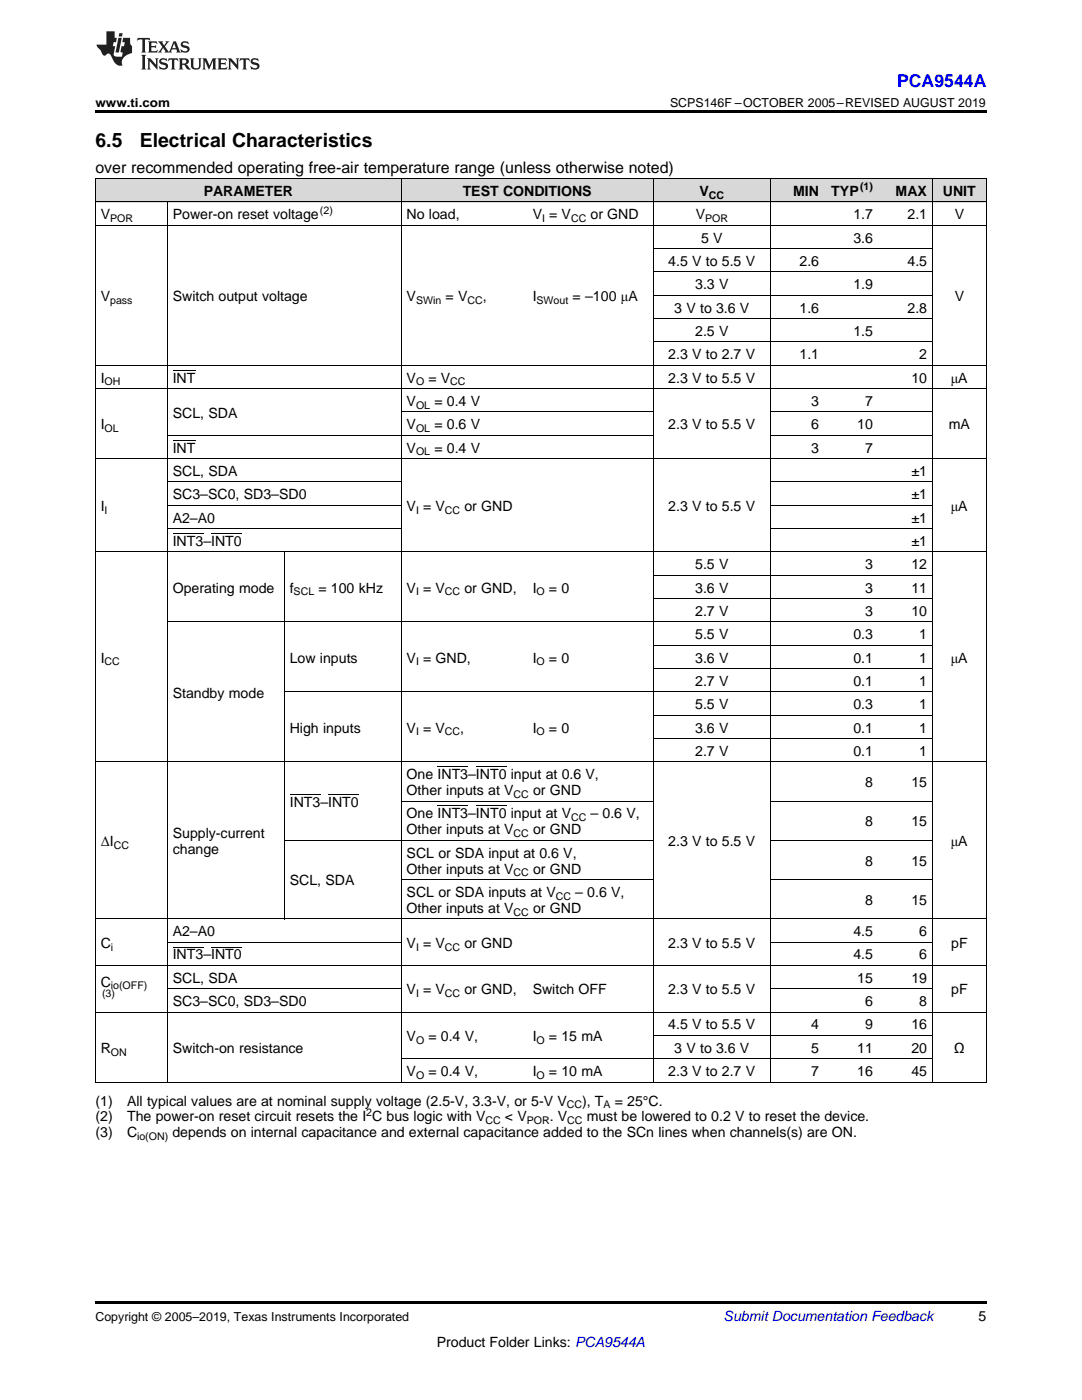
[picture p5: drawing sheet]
<svg xmlns="http://www.w3.org/2000/svg" width="216mm" height="279mm" viewBox="0 0 216 279" stroke-linecap="round" stroke-linejoin="round" font-family="sans-serif">
<defs><g id="words">
<g font-size="3.9">
<text x="19" y="29.3">6.5</text>
<text x="27.9" y="29.3">Electrical Characteristics</text>
</g>
<text font-size="3.5" fill="#00f" x="179" y="17.3">PCA9544A</text>
<text font-size="3.2" x="19" y="34.4">over recommended operating free-air temperature range (unless otherwise noted)</text>
<g font-size="2.8">
<text x="40.6" y="39.1">PARAMETER</text>
<text x="92.3" y="39.1">TEST CONDITIONS</text>
<text x="139.6" y="39.1">V</text>
<text x="158.3" y="39.1">MIN</text>
<text x="165.9" y="39.1">TYP</text>
<text x="178.7" y="39.1">MAX</text>
<text x="188.1" y="39.1">UNIT</text>
<text x="20.1" y="43.7">V</text>
<text x="34.5" y="43.7">Power-on reset voltage</text>
<text x="81.1" y="43.7">No load,</text>
<text x="106.3" y="43.7">V = V</text>
<text x="117.8" y="43.7">or GND</text>
<text x="138.8" y="43.7">V</text>
<text x="170.3" y="43.7">1.7</text>
<text x="181.1" y="43.7">2.1</text>
<text x="190.5" y="43.7">V</text>
<text x="133.3" y="53.1">4.5 V to 5.5 V</text>
<text x="139.9" y="48.4">5 V</text>
<text x="159.5" y="53.1">2.6</text>
<text x="170.3" y="48.4">3.6</text>
<text x="181.1" y="53.1">4.5</text>
<text x="138.7" y="57.7">3.3 V</text>
<text x="170.3" y="57.7">1.9</text>
<text x="20.1" y="60">V</text>
<text x="34.5" y="60">Switch output voltage</text>
<text x="81.1" y="60">V</text>
<text x="88.9" y="60">= V</text>
<text x="96.3" y="60">,</text>
<text x="106.3" y="60">I</text>
<text x="114.3" y="60">= –100 μA</text>
<text x="134.5" y="62.4">3 V to 3.6 V</text>
<text x="159.5" y="62.4">1.6</text>
<text x="181.1" y="62.4">2.8</text>
<text x="190.5" y="60">V</text>
<text x="133.3" y="71.7">2.3 V to 2.7 V</text>
<text x="138.7" y="67">2.5 V</text>
<text x="159.5" y="71.7">1.1</text>
<text x="170.3" y="67">1.5</text>
<text x="183.4" y="71.7">2</text>
<text x="20.1" y="76.3">I</text>
<text x="34.5" y="76.3">INT</text>
<text x="81.1" y="76.3">V</text>
<text x="85.5" y="76.3">= V</text>
<text x="133.3" y="76.3">2.3 V to 5.5 V</text>
<text x="181.9" y="76.3">10</text>
<text x="189.7" y="76.3">μA</text>
<text x="34.5" y="83.3">SCL, SDA</text>
<text x="81.1" y="81">V</text>
<text x="86.7" y="81">= 0.4 V</text>
<text x="161.9" y="81">3</text>
<text x="172.6" y="81">7</text>
<text x="20.1" y="85.7">I</text>
<text x="81.1" y="85.7">V</text>
<text x="86.7" y="85.7">= 0.6 V</text>
<text x="133.3" y="85.7">2.3 V to 5.5 V</text>
<text x="161.9" y="85.7">6</text>
<text x="171.1" y="85.7">10</text>
<text x="189.3" y="85.7">mA</text>
<text x="34.5" y="90.3">INT</text>
<text x="34.5" y="95">SCL, SDA</text>
<text x="81.1" y="90.3">V</text>
<text x="86.7" y="90.3">= 0.4 V</text>
<text x="161.9" y="90.3">3</text>
<text x="172.6" y="90.3">7</text>
<text x="181.9" y="95">±1</text>
<text x="20.1" y="102">I</text>
<text x="34.5" y="99.6">SC3–SC0, SD3–SD0</text>
<text x="81.1" y="102">V = V</text>
<text x="92.7" y="102">or GND</text>
<text x="133.3" y="102">2.3 V to 5.5 V</text>
<text x="181.9" y="99.6">±1</text>
<text x="189.7" y="102">μA</text>
<text x="34.5" y="104.3">A2–A0</text>
<text x="181.9" y="104.3">±1</text>
<text x="34.5" y="108.9">INT3–INT0</text>
<text x="138.7" y="113.6">5.5 V</text>
<text x="172.6" y="113.6">3</text>
<text x="181.9" y="113.6">12</text>
<text x="181.9" y="108.9">±1</text>
<text x="34.5" y="118.3">Operating mode</text>
<text x="57.8" y="118.3">f</text>
<text x="63.5" y="118.3">= 100 kHz</text>
<text x="81.1" y="118.3">V = V</text>
<text x="92.7" y="118.3">or GND,</text>
<text x="106.3" y="118.3">I</text>
<text x="109.5" y="118.3">= 0</text>
<text x="138.7" y="118.3">3.6 V</text>
<text x="172.6" y="118.3">3</text>
<text x="181.9" y="118.3">11</text>
<text x="138.7" y="122.9">2.7 V</text>
<text x="172.6" y="122.9">3</text>
<text x="181.9" y="122.9">10</text>
<text x="138.7" y="127.6">5.5 V</text>
<text x="170.3" y="127.6">0.3</text>
<text x="183.4" y="127.6">1</text>
<text x="20.1" y="132.2">I</text>
<text x="57.8" y="132.2">Low inputs</text>
<text x="81.1" y="132.2">V = GND,</text>
<text x="106.3" y="132.2">I</text>
<text x="109.5" y="132.2">= 0</text>
<text x="138.7" y="132.2">3.6 V</text>
<text x="138.7" y="136.9">2.7 V</text>
<text x="170.3" y="132.2">0.1</text>
<text x="170.3" y="136.9">0.1</text>
<text x="183.4" y="132.2">1</text>
<text x="183.4" y="136.9">1</text>
<text x="189.7" y="132.2">μA</text>
<text x="34.5" y="139.2">Standby mode</text>
<text x="138.7" y="141.5">5.5 V</text>
<text x="170.3" y="141.5">0.3</text>
<text x="183.4" y="141.5">1</text>
<text x="57.8" y="146.2">High inputs</text>
<text x="81.1" y="146.2">V = V</text>
<text x="91.8" y="146.2">,</text>
<text x="106.3" y="146.2">I</text>
<text x="109.5" y="146.2">= 0</text>
<text x="138.7" y="146.2">3.6 V</text>
<text x="170.3" y="146.2">0.1</text>
<text x="183.4" y="146.2">1</text>
<text x="81.1" y="155.5">One INT3–INT0 input at 0.6 V,</text>
<text x="138.7" y="150.8">2.7 V</text>
<text x="170.3" y="150.8">0.1</text>
<text x="183.4" y="150.8">1</text>
<text x="57.8" y="161">INT3–INT0</text>
<text x="81.1" y="158.7">Other inputs at V</text>
<text x="106.4" y="158.7">or GND</text>
<text x="172.6" y="157.1">8</text>
<text x="181.9" y="157.1">15</text>
<text x="34.5" y="167.3">Supply-current</text>
<text x="81.1" y="163.3">One INT3–INT0 input at V</text>
<text x="81.1" y="166.5">Other inputs at V</text>
<text x="106.4" y="166.5">or GND</text>
<text x="117.8" y="163.3">– 0.6 V,</text>
<text x="172.6" y="164.9">8</text>
<text x="181.9" y="164.9">15</text>
<text x="20.1" y="168.8">ΔI</text>
<text x="34.5" y="170.4">change</text>
<text x="81.1" y="171.2">SCL or SDA input at 0.6 V,</text>
<text x="133.3" y="168.8">2.3 V to 5.5 V</text>
<text x="172.6" y="172.8">8</text>
<text x="181.9" y="172.8">15</text>
<text x="189.7" y="168.8">μA</text>
<text x="57.8" y="176.7">SCL, SDA</text>
<text x="81.1" y="174.3">Other inputs at V</text>
<text x="81.1" y="179">SCL or SDA inputs at V</text>
<text x="106.4" y="174.3">or GND</text>
<text x="114.8" y="179">– 0.6 V,</text>
<text x="81.1" y="182.2">Other inputs at V</text>
<text x="106.4" y="182.2">or GND</text>
<text x="172.6" y="180.6">8</text>
<text x="181.9" y="180.6">15</text>
<text x="20.1" y="189.2">C</text>
<text x="34.5" y="186.8">A2–A0</text>
<text x="34.5" y="191.5">INT3–INT0</text>
<text x="81.1" y="189.2">V = V</text>
<text x="92.7" y="189.2">or GND</text>
<text x="133.3" y="189.2">2.3 V to 5.5 V</text>
<text x="170.3" y="186.8">4.5</text>
<text x="170.3" y="191.5">4.5</text>
<text x="183.4" y="186.8">6</text>
<text x="183.4" y="191.5">6</text>
<text x="189.8" y="189.2">pF</text>
<text x="20.1" y="196.9">C</text>
<text x="34.5" y="196.1">SCL, SDA</text>
<text x="171.1" y="196.1">15</text>
<text x="181.9" y="196.1">19</text>
<text x="34.5" y="200.8">SC3–SC0, SD3–SD0</text>
<text x="81.1" y="198.5">V = V</text>
<text x="92.7" y="198.5">or GND,</text>
<text x="106.3" y="198.5">Switch OFF</text>
<text x="133.3" y="198.5">2.3 V to 5.5 V</text>
<text x="172.6" y="200.8">6</text>
<text x="183.4" y="200.8">8</text>
<text x="189.8" y="198.5">pF</text>
<text x="81.1" y="207.8">V</text>
<text x="85.5" y="207.8">= 0.4 V,</text>
<text x="106.3" y="207.8">I</text>
<text x="109.5" y="207.8">= 15 mA</text>
<text x="133.3" y="205.5">4.5 V to 5.5 V</text>
<text x="161.9" y="205.5">4</text>
<text x="172.6" y="205.5">9</text>
<text x="181.9" y="205.5">16</text>
<text x="20.1" y="210.1">R</text>
<text x="34.5" y="210.1">Switch-on resistance</text>
<text x="81.1" y="214.8">V</text>
<text x="85.5" y="214.8">= 0.4 V,</text>
<text x="106.3" y="214.8">I</text>
<text x="109.5" y="214.8">= 10 mA</text>
<text x="133.3" y="214.8">2.3 V to 2.7 V</text>
<text x="134.5" y="210.1">3 V to 3.6 V</text>
<text x="161.9" y="210.1">5</text>
<text x="161.9" y="214.8">7</text>
<text x="171.1" y="210.1">11</text>
<text x="171.1" y="214.8">16</text>
<text x="181.9" y="210.1">20</text>
<text x="181.9" y="214.8">45</text>
<text x="190.4" y="210.1">Ω</text>
<text x="19" y="220.6">(1)</text>
<text x="25.4" y="220.6">All typical values are at nominal supply voltage (2.5-V, 3.3-V, or 5-V V</text>
<text x="116.2" y="220.6">), T</text>
<text x="122.7" y="220.6">= 25°C.</text>
<text x="19" y="223.8">(2)</text>
<text x="19" y="227">(3)</text>
<text x="25.4" y="223.8">The power-on reset circuit resets the I C bus logic with V</text>
<text x="25.4" y="227">C</text>
<text x="34.4" y="227">depends on internal capacitance and external capacitance added to the SCn lines when channels(s) are ON.</text>
<text x="100.8" y="223.8">&lt; V</text>
<text x="109.7" y="223.8">. V</text>
<text x="117.1" y="223.8">must be lowered to 0.2 V to reset the device.</text>
<text x="195.3" y="263.6">5</text>
<text x="87.1" y="268.9">Product Folder Links: PCA9544A</text>
</g>
<text font-size="2.8" fill="#0000c8" x="144.4" y="263.6">Submit Documentation Feedback</text>
<g font-size="2.5">
<text x="19" y="21.4">www.ti.com</text>
<text x="133.7" y="21.4">SCPS146F –OCTOBER 2005–REVISED AUGUST 2019</text>
<text x="19" y="263.6">Copyright © 2005–2019, Texas Instruments Incorporated</text>
</g>
<g font-size="2.1">
<text x="141.4" y="39.7">CC</text>
<text x="171.6" y="38">(1)</text>
<text x="22" y="44.3">POR</text>
<text x="63.8" y="42.6">(2)</text>
<text x="108.2" y="44.3">I</text>
<text x="113.9" y="44.3">CC</text>
<text x="140.7" y="44.3">POR</text>
<text x="22" y="60.6">pass</text>
<text x="83" y="60.6">SWin</text>
<text x="93.3" y="60.6">CC</text>
<text x="107.1" y="60.6">SWout</text>
<text x="20.9" y="76.9">OH</text>
<text x="83" y="76.9">O</text>
<text x="89.9" y="76.9">CC</text>
<text x="83" y="81.6">OL</text>
<text x="20.9" y="86.2">OL</text>
<text x="83" y="86.2">OL</text>
<text x="83" y="90.9">OL</text>
<text x="20.9" y="102.5">I</text>
<text x="83" y="102.5">I</text>
<text x="88.8" y="102.5">CC</text>
<text x="58.6" y="118.8">SCL</text>
<text x="83" y="118.8">I</text>
<text x="88.8" y="118.8">CC</text>
<text x="107.1" y="118.8">O</text>
<text x="20.9" y="132.8">CC</text>
<text x="83" y="132.8">I</text>
<text x="107.1" y="132.8">O</text>
<text x="83" y="146.8">I</text>
<text x="88.8" y="146.8">CC</text>
<text x="107.1" y="146.8">O</text>
<text x="102.5" y="159.2">CC</text>
<text x="102.5" y="167.1">CC</text>
<text x="113.9" y="163.9">CC</text>
<text x="22.7" y="169.4">CC</text>
<text x="102.5" y="174.9">CC</text>
<text x="110.9" y="179.6">CC</text>
<text x="102.5" y="182.7">CC</text>
<text x="22.1" y="189.7">i</text>
<text x="83" y="189.7">I</text>
<text x="88.8" y="189.7">CC</text>
<text x="22.1" y="197.4">io(OFF)</text>
<text x="20.4" y="198.9">(3)</text>
<text x="83" y="199">I</text>
<text x="88.8" y="199">CC</text>
<text x="83" y="208.4">O</text>
<text x="107.1" y="208.4">O</text>
<text x="22.1" y="210.7">ON</text>
<text x="83" y="215.3">O</text>
<text x="107.1" y="215.3">O</text>
<text x="113.1" y="221.2">CC</text>
<text x="120.4" y="221.2">A</text>
<text x="27.3" y="227.5">io(ON)</text>
<text x="73.1" y="222.7">2</text>
<text x="96.9" y="224.4">CC</text>
<text x="105.1" y="224.4">POR</text>
<text x="113.2" y="224.4">CC</text>
</g>
</g></defs>
<g fill="#d8d8d8">
<path d="M19 35.7h14.4v4.7h-14.4z"/>
<path d="M33.4 35.7h23.4v4.7h-23.4z"/>
<path d="M56.8 35.7h23.3v4.7h-23.3z"/>
<path d="M80.1 35.7h25.1v4.7h-25.1z"/>
<path d="M105.2 35.7h25.2v4.7h-25.2z"/>
<path d="M130.4 35.7h23.3v4.7h-23.3z"/>
<path d="M153.7 35.7h10.8v4.7h-10.8z"/>
<path d="M164.5 35.7h10.8v4.7h-10.8z"/>
<path d="M175.3 35.7h10.8v4.7h-10.8z"/>
<path d="M186.1 35.7h10.7v4.7h-10.7z"/>
</g>
<path d="M19 22h177.8v.5h-177.8zM19 216h.2zM56.7 216h.1zM80 216h.1zM105.1 216h.1zM130.3 216h.1zM153.6 216h.1zM164.4 216h.1zM175.2 216h.1zM185.9 216h.2zM196.7 216h.1zM19 259.7h177.8v.5h-177.8z" fill="#000"/>
<g fill="none" stroke="#000" stroke-width=".2">
<path d="M19 35.6h177.8M19.1 35.7v180.3M80 35.7v180.3M130.3 35.7v180.3M153.7 35.7v180.3M186 35.7v180.3M196.8 35.7v180.3M19 45h177.8M19 40.3h177.8M33.4 40.3v175.7M130.4 58.9h55.7M130.4 54.3h55.7"/>
<path d="M130.4 49.6h55.7M19 77.6h177.8M19 72.9h177.8M130.4 68.2h55.7M130.4 63.6h55.7M19 91.5h177.8M33.4 96.2h46.7M33.4 86.9h97M80.1 82.2h50.3M153.7 96.2h32.4M153.7 86.9h32.4M153.7 82.2h32.4"/>
<path d="M19 110.2h177.8M33.4 105.5h46.7M33.4 100.8h46.7M56.7 110.2v73.2M130.4 119.5h55.7M130.4 114.8h55.7M153.7 105.5h32.4M153.7 100.8h32.4M33.4 124.1h152.7M56.8 138.1h129.3M130.4 133.4h55.7M130.4 128.8h55.7"/>
<path d="M19 152.1h177.8M80.1 159.9h50.3M130.4 147.4h55.7M130.4 142.8h55.7M153.7 159.9h32.4M56.8 167.7h73.6M80.1 175.6h50.3M153.7 175.6h32.4M153.7 167.7h32.4M19 192.7h177.8M19 183.4h177.8M33.4 197.4h46.7"/>
<path d="M33.4 188h46.7M153.7 197.4h32.4M153.7 188h32.4M19 216h177.8M19 202h177.8M80.1 211.3h106M130.4 206.7h55.7"/>
</g>
<g fill="#231f20">
<path d="M27.5 7.6l-.1 .5 .4-.2h.6v.1v2.1l-.2 .4h1l-.3-.4v-2.1l.1-.1h.5l.5 .2-.2-.5zM29.5 8.3l.2 .3v1.5l-.2 .4h1.8l.2-.6a1.04 1.04 0 0 1-1.3 .2v-.7h.6l.3 .2v-.6l-.3 .2h-.6v-.6l.8-.1 .4 .3-.2-.5zM31.5 8.3l.9 1.1-.9 1.1h.8l-.2-.2 .5-.7 .4 .7-.2 .2h1.5l-.1-.2 .1-.4h.9l.1 .4-.2 .2h1l-.3-.3-.7-1.9h-.5l-.9 2-.8-1 .9-1h-.8l.1 .3-.3 .5-.4-.6 .2-.2zM34.7 8.6l.4 1h-.7zM36.3 8.4a.63 .63 0 0 0-.2 .7 .63 .63 0 0 0 .6 .4l.6 .2 .1 .2a.75 .75 0 0 1-.7 .4 .75 .75 0 0 1-.6-.5l.1 .7 .1-.1a1.11 1.11 0 0 0 1.5-.6 1.13 1.13 0 0 0-1.2-.8l-.1-.4a1.04 1.04 0 0 1 1.2 .2l-.2-.5-.1 .1-.5-.2zM28.2 10.9l.2 .4v2.2l-.2 .4h1l-.3-.4v-2.2l.3-.4zM29.3 11.6l.3 .4v1.5l-.3 .4h.8l-.2-.4v-1.3l1.5 1.7v-1.9l.2-.4h-.7l.2 .4v.9l-1.1-1.3zM32 11.8a.62 .62 0 0 0-.2 .7 .62 .62 0 0 0 .6 .4l.6 .1 .1 .3a.76 .76 0 0 1-.7 .3 .76 .76 0 0 1-.6-.4l.1 .7 .1-.1a1.11 1.11 0 0 0 1.5-.6 1.13 1.13 0 0 0-1.2-.8l-.1-.4a1.04 1.04 0 0 1 1.2 .2l-.2-.6-.1 .1-.5-.1zM33.7 11.6l-.2 .6a.61 .61 0 0 1 .8-.3v1.6l-.2 .4h.9l-.2-.4v-1.6a.63 .63 0 0 1 .8 .3l-.2-.6zM35.6 11.6l.3 .4v1.5l-.3 .4h1l-.2-.2v-.8l.5 .2a.76 .76 0 0 0 1.2 .7l-1-1a.58 .58 0 0 0 .6-.5 .58 .58 0 0 0-.5-.6zM36.4 11.9h.1a.45 .45 0 0 1 .5 .1 .45 .45 0 0 1 .1 .5l-.7 .2zM37.9 11.6l.2 .2a2.17 2.17 0 0 0 .3 1.9 .99 .99 0 0 0 1.6-.6v-1.1l.2-.4h-.7l.2 .2a1.92 1.92 0 0 1-.2 1.8 .6 .6 0 0 1-.9-.5v-1.1l.2-.4zM40.4 11.6l.2 .4v1.5l-.2 .4h.7l-.2-.4v-1.4l.8 1.8 .8-1.8v1.4l-.2 .4h.9l-.2-.4v-1.5l.2-.4h-.8l-.6 1.5-.6-1.5zM43.4 11.6l.2 .4v1.5l-.2 .4h1.8l.2-.6a1.04 1.04 0 0 1-1.3 .1v-.6h.5l.4 .2v-.6l-.4 .2h-.5v-.7h.8l.3 .3-.1-.6zM45.5 11.6l.2 .4v1.5l-.2 .4h.7l-.2-.4v-1.3l1.5 1.7v-1.9l.2-.4h-.7l.2 .4v.9l-1.1-1.3zM47.9 11.6l-.1 .6a.61 .61 0 0 1 .8-.3v1.6l-.3 .4h1l-.3-.4 .1-1.6a.63 .63 0 0 1 .7 .3l-.1-.6zM50.2 11.8a.62 .62 0 0 0-.2 .7 .62 .62 0 0 0 .6 .4l.6 .1 .2 .3a.76 .76 0 0 1-.8 .3 .76 .76 0 0 1-.6-.4l.1 .7 .2-.1a1.11 1.11 0 0 0 1.5-.6 1.13 1.13 0 0 0-1.3-.8l-.1-.4a1.04 1.04 0 0 1 1.2 .2l-.1-.6-.2 .1-.5-.1z"/>
<path d="M21.2 6.3v2.6h-1.9l.1 .4 .7 .9a.91 .91 0 0 0 1 .8 .56 .56 0 0 1 .5-.3 .56 .56 0 0 1 .5 .3l.4 .8a1.53 1.53 0 0 0 1.9 1.2 1.54 1.54 0 0 1 1-2.1l.9-.3v-1.4a1.52 1.52 0 0 1-.3-1.6h-1.4l-.2 .8h.5l-.2 .8h-.4l-.2 1v.2l.4 .1-.2 .8a1.93 1.93 0 0 1-1.6-.3l.3-1.8h-.5l.2-.8h.4l.2-.8h-.4v-1.3zM23.6 7.6l-.6 2.9h.7l.6-2.9zM23.8 6.6l-.1 .7h.6l.2-.7z"/>
</g>
<path d="M34.5 73.9h4.5M34.5 87.8h4.5M34.5 106.5h6.1M42.1 106.5h6.1M57.8 158.5h6.1M65.5 158.5h6.1M87.3 153h6.1M95 153h6.1M87.3 160.8h6.1M95 160.8h6.1M34.5 189h6.1M42.1 189h6.1" fill="none" stroke="#000" stroke-width=".2"/>
<use href="#words"/>
</svg>
